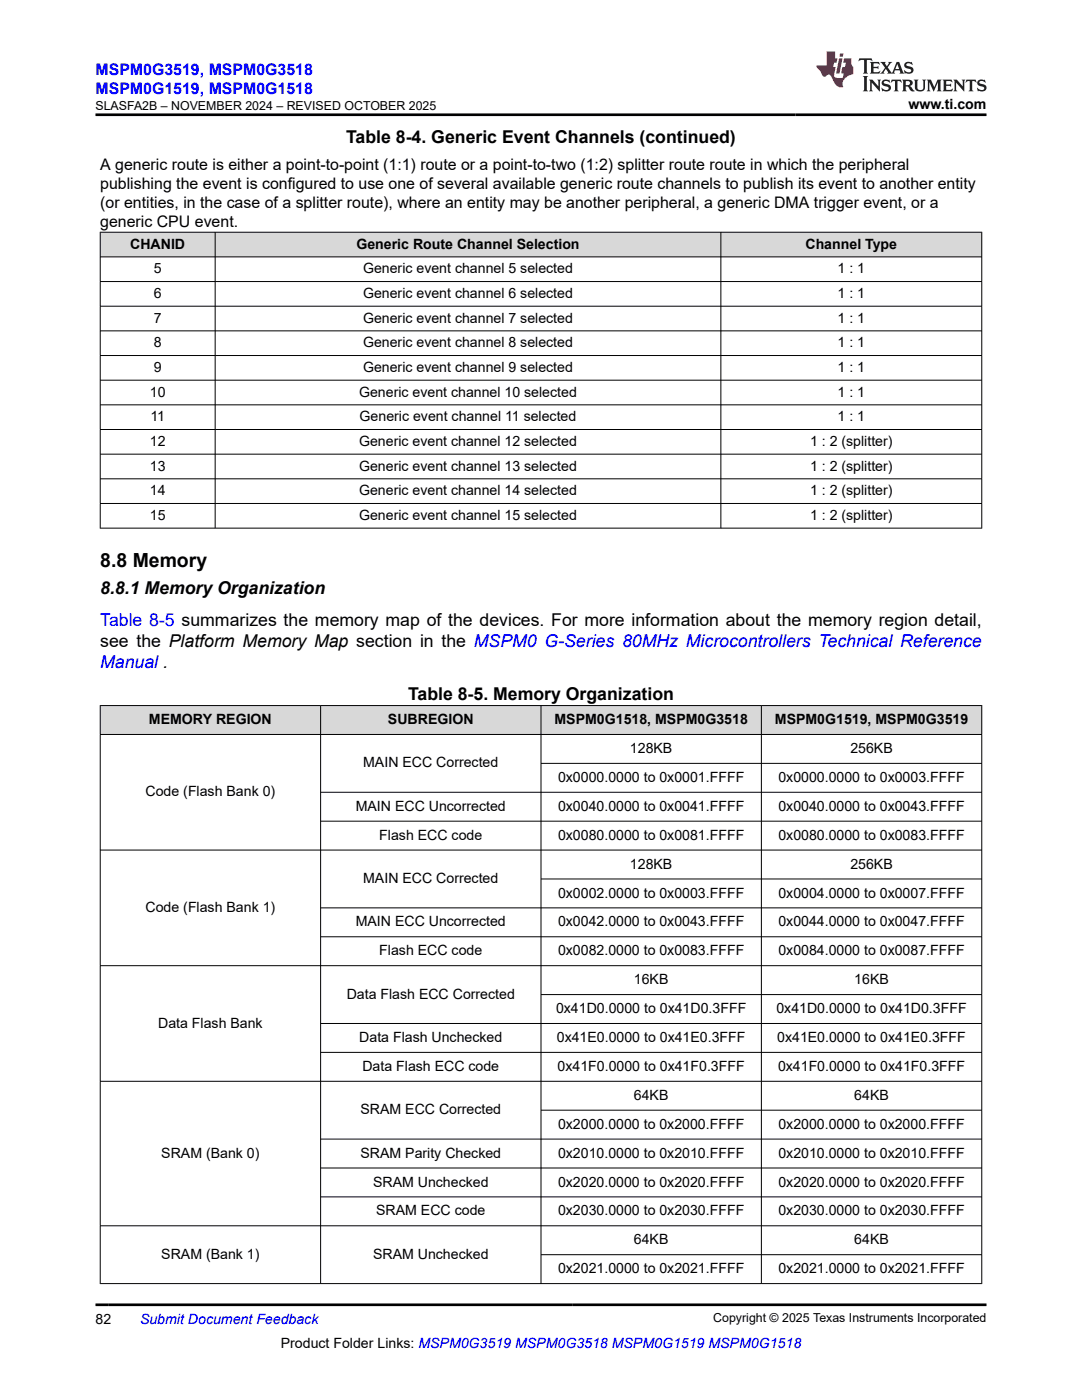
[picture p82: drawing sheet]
<svg xmlns="http://www.w3.org/2000/svg" width="216mm" height="279mm" viewBox="0 0 216 279" stroke-linecap="round" stroke-linejoin="round" font-family="sans-serif">
<defs><g id="words">
<text font-size="3.9" x="20" y="113.1">8.8 Memory</text>
<g font-size="3.5">
<text x="69.1" y="28.5">Table 8-4. Generic Event Channels (continued)</text>
<text x="20" y="118.5">8.8.1 Memory Organization</text>
<text x="20" y="129.1">see the Platform Memory Map section in the MSPM0 G-Series 80MHz Microcontrollers Technical Reference</text>
<text x="81.4" y="139.6">Table 8-5. Memory Organization</text>
</g>
<g font-size="3.5" fill="#00f">
<text x="20" y="124.8">Table 8-5 summarizes the memory map of the devices. For more information about the memory region detail,</text>
<text x="20" y="133.3">Manual .</text>
</g>
<g font-size="3.2" fill="#00f">
<text x="19" y="14.9">MSPM0G3519, MSPM0G3518</text>
<text x="19" y="18.7">MSPM0G1519, MSPM0G1518</text>
</g>
<g font-size="3.2">
<text x="20" y="33.9">A generic route is either a point-to-point (1:1) route or a point-to-two (1:2) splitter route route in which the peripheral</text>
<text x="20" y="37.7">publishing the event is configured to use one of several available generic route channels to publish its event to another entity</text>
<text x="20" y="41.5">(or entities, in the case of a splitter route), where an entity may be another peripheral, a generic DMA trigger event, or a</text>
<text x="20" y="45.3">generic CPU event.</text>
</g>
<g font-size="2.8">
<text x="181.3" y="21.8">www.ti.com</text>
<text x="26" y="49.6">CHANID</text>
<text x="71.1" y="49.6">Generic Route Channel Selection</text>
<text x="160.7" y="49.6">Channel Type</text>
<text x="30.7" y="54.5">5</text>
<text x="30.7" y="59.5">6</text>
<text x="72.4" y="54.5">Generic event channel 5 selected</text>
<text x="72.4" y="59.5">Generic event channel 6 selected</text>
<text x="167.1" y="54.5">1 : 1</text>
<text x="167.1" y="59.5">1 : 1</text>
<text x="30.7" y="64.4">7</text>
<text x="72.4" y="64.4">Generic event channel 7 selected</text>
<text x="167.1" y="64.4">1 : 1</text>
<text x="30.7" y="69.3">8</text>
<text x="72.4" y="69.3">Generic event channel 8 selected</text>
<text x="167.1" y="69.3">1 : 1</text>
<text x="30.7" y="74.2">9</text>
<text x="72.4" y="74.2">Generic event channel 9 selected</text>
<text x="167.1" y="74.2">1 : 1</text>
<text x="29.9" y="79.1">10</text>
<text x="71.7" y="79.1">Generic event channel 10 selected</text>
<text x="167.1" y="79.1">1 : 1</text>
<text x="29.9" y="89">12</text>
<text x="30" y="84.1">11</text>
<text x="71.7" y="89">Generic event channel 12 selected</text>
<text x="71.8" y="84.1">Generic event channel 11 selected</text>
<text x="161.6" y="89">1 : 2 (splitter)</text>
<text x="167.1" y="84.1">1 : 1</text>
<text x="29.9" y="93.9">13</text>
<text x="71.7" y="93.9">Generic event channel 13 selected</text>
<text x="161.6" y="93.9">1 : 2 (splitter)</text>
<text x="29.9" y="98.8">14</text>
<text x="71.7" y="98.8">Generic event channel 14 selected</text>
<text x="161.6" y="98.8">1 : 2 (splitter)</text>
<text x="29.9" y="103.8">15</text>
<text x="71.7" y="103.8">Generic event channel 15 selected</text>
<text x="161.6" y="103.8">1 : 2 (splitter)</text>
<text x="29.7" y="144.5">MEMORY REGION</text>
<text x="77.4" y="144.5">SUBREGION</text>
<text x="110.6" y="144.5">MSPM0G1518, MSPM0G3518</text>
<text x="154.6" y="144.5">MSPM0G1519, MSPM0G3519</text>
<text x="72.5" y="153.2">MAIN ECC Corrected</text>
<text x="125.7" y="150.3">128KB</text>
<text x="169.7" y="150.3">256KB</text>
<text x="29" y="158.9">Code (Flash Bank 0)</text>
<text x="71" y="161.8">MAIN ECC Uncorrected</text>
<text x="111.3" y="156">0x0000.0000 to 0x0001.FFFF</text>
<text x="111.3" y="161.8">0x0040.0000 to 0x0041.FFFF</text>
<text x="155.3" y="156">0x0000.0000 to 0x0003.FFFF</text>
<text x="155.3" y="161.8">0x0040.0000 to 0x0043.FFFF</text>
<text x="75.7" y="167.6">Flash ECC code</text>
<text x="111.3" y="167.6">0x0080.0000 to 0x0081.FFFF</text>
<text x="155.3" y="167.6">0x0080.0000 to 0x0083.FFFF</text>
<text x="125.7" y="173.3">128KB</text>
<text x="169.7" y="173.3">256KB</text>
<text x="72.5" y="176.2">MAIN ECC Corrected</text>
<text x="111.3" y="179.1">0x0002.0000 to 0x0003.FFFF</text>
<text x="155.3" y="179.1">0x0004.0000 to 0x0007.FFFF</text>
<text x="29" y="182">Code (Flash Bank 1)</text>
<text x="71" y="184.9">MAIN ECC Uncorrected</text>
<text x="111.3" y="184.9">0x0042.0000 to 0x0043.FFFF</text>
<text x="155.3" y="184.9">0x0044.0000 to 0x0047.FFFF</text>
<text x="75.7" y="190.7">Flash ECC code</text>
<text x="111.3" y="190.7">0x0082.0000 to 0x0083.FFFF</text>
<text x="155.3" y="190.7">0x0084.0000 to 0x0087.FFFF</text>
<text x="126.5" y="196.4">16KB</text>
<text x="170.5" y="196.4">16KB</text>
<text x="69.2" y="199.3">Data Flash ECC Corrected</text>
<text x="111" y="202.2">0x41D0.0000 to 0x41D0.3FFF</text>
<text x="154.9" y="202.2">0x41D0.0000 to 0x41D0.3FFF</text>
<text x="31.6" y="205.1">Data Flash Bank</text>
<text x="71.7" y="208">Data Flash Unchecked</text>
<text x="111.1" y="208">0x41E0.0000 to 0x41E0.3FFF</text>
<text x="155.1" y="208">0x41E0.0000 to 0x41E0.3FFF</text>
<text x="72.3" y="213.7">Data Flash ECC code</text>
<text x="111.3" y="213.7">0x41F0.0000 to 0x41F0.3FFF</text>
<text x="155.2" y="213.7">0x41F0.0000 to 0x41F0.3FFF</text>
<text x="126.5" y="219.5">64KB</text>
<text x="170.5" y="219.5">64KB</text>
<text x="71.9" y="222.4">SRAM ECC Corrected</text>
<text x="111.3" y="225.3">0x2000.0000 to 0x2000.FFFF</text>
<text x="155.3" y="225.3">0x2000.0000 to 0x2000.FFFF</text>
<text x="32.2" y="231">SRAM (Bank 0)</text>
<text x="71.9" y="231">SRAM Parity Checked</text>
<text x="111.3" y="231">0x2010.0000 to 0x2010.FFFF</text>
<text x="155.3" y="231">0x2010.0000 to 0x2010.FFFF</text>
<text x="74.4" y="236.8">SRAM Unchecked</text>
<text x="111.3" y="236.8">0x2020.0000 to 0x2020.FFFF</text>
<text x="155.3" y="236.8">0x2020.0000 to 0x2020.FFFF</text>
<text x="75.1" y="242.6">SRAM ECC code</text>
<text x="111.3" y="242.6">0x2030.0000 to 0x2030.FFFF</text>
<text x="155.3" y="242.6">0x2030.0000 to 0x2030.FFFF</text>
<text x="32.2" y="251.2">SRAM (Bank 1)</text>
<text x="74.4" y="251.2">SRAM Unchecked</text>
<text x="126.5" y="248.3">64KB</text>
<text x="170.5" y="248.3">64KB</text>
<text x="111.3" y="254.1">0x2021.0000 to 0x2021.FFFF</text>
<text x="155.3" y="254.1">0x2021.0000 to 0x2021.FFFF</text>
<text x="19" y="264.2">82</text>
<text x="56" y="269">Product Folder Links: MSPM0G3519 MSPM0G3518 MSPM0G1519 MSPM0G1518</text>
</g>
<text font-size="2.8" fill="#00f" x="27.9" y="264.2">Submit Document Feedback</text>
<g font-size="2.5">
<text x="19.1" y="21.9">SLASFA2B – NOVEMBER 2024 – REVISED OCTOBER 2025</text>
<text x="142.3" y="263.9">Copyright © 2025 Texas Instruments Incorporated</text>
</g>
</g></defs>
<g fill="#d8d8d8">
<path d="M20 46.3h175.9v5h-175.9z" fill-rule="evenodd"/>
<path d="M20.1 46.4h22.8v4.8h-22.8z" fill-rule="evenodd"/>
<path d="M43 46.4h100.8v4.8h-100.8z" fill-rule="evenodd"/>
<path d="M143.9 46.4h51.9v4.8h-51.9z" fill-rule="evenodd"/>
</g>
<g fill="none" stroke="#000" stroke-width=".2">
<path d="M19.9 46.3h176.1M19.9 51.3h176.1M19.9 56.2h176.1M20 46.3v59.2M42.9 46.3v59.2M143.8 46.3v59.2M195.9 46.3v59.2M19.9 61.1h176.1M19.9 66h176.1M19.9 71h176.1M19.9 75.9h176.1M19.9 80.8h176.1"/>
<path d="M19.9 85.7h176.1M19.9 90.6h176.1M19.9 95.6h176.1M19.9 100.5h176.1M19.9 105.4h176.1"/>
</g>
<g fill="#d8d8d8">
<path d="M20 140.8h175.9v5.8h-175.9z" fill-rule="evenodd"/>
<path d="M20.1 140.9h43.8v5.6h-43.8z" fill-rule="evenodd"/>
<path d="M64 140.9h43.9v5.6h-43.9z" fill-rule="evenodd"/>
<path d="M108 140.9h43.9v5.6h-43.9z" fill-rule="evenodd"/>
<path d="M152 140.9h43.8v5.6h-43.8z" fill-rule="evenodd"/>
</g>
<g fill="none" stroke="#000" stroke-width=".2">
<path d="M19.9 140.8h176.1M19.9 146.6h176.1M20 140.7v115.5M64 140.7v115.5M64 158.1h132M107.9 140.7v115.5M107.9 152.3h88.1M151.9 140.7v115.5M195.9 140.7v115.5M19.9 169.7h176.1M64 163.9h132M107.9 175.4h88.1"/>
<path d="M19.9 192.7h176.1M64 181.2h132M64 187h132M107.9 198.5h88.1M19.9 215.8h176.1M64 204.3h132M64 210h132M64 233.1h132M64 238.9h132M107.9 221.6h88.1M196 227.3h-132M19.9 256.2h176.1"/>
<path d="M107.9 250.4h88.1M196 244.6h-176.1"/>
</g>
<path d="M171.5 11.6l-.2 .6 .5-.2h.6v.1v2.2l-.2 .4h1l-.2-.4v-2.2v-.1h.5l.6 .2-.2-.6zM173.6 12.4l.2 .3v1.6l-.2 .4h1.9l.1-.6a1.08 1.08 0 0 1-1.3 .2v-.7h.6l.4 .2v-.7l-.4 .2h-.6v-.5l.2-.2a1 1 0 0 1 1 .3l-.1-.5zM175.7 12.4l.9 1.1-1 1.2h.9l-.2-.2 .5-.8 .4 .8-.2 .2h1.6l-.2-.2 .2-.5h.9l.1 .5-.1 .2h.9l-.2-.4-.8-1.9h-.5l-.9 2.1-.9-1.1 .9-1h-.8l.2 .2-.4 .6-.4-.6 .2-.2zM179 12.8l.4 1h-.7zM180.7 12.5a.65 .65 0 0 0-.2 .7 .65 .65 0 0 0 .6 .5l.6 .1 .1 .3a.79 .79 0 0 1-.7 .4 .79 .79 0 0 1-.7-.5l.1 .7 .2-.1a.93 .93 0 0 0 1.1 0 .93 .93 0 0 0 .4-.9 1.46 1.46 0 0 0-1.2-.6l-.1-.3a1.09 1.09 0 0 1 1.2 .2l-.2-.6-.1 .1-.5-.2zM172.2 15.2l.2 .4v2.2l-.2 .4h1l-.2-.4v-2.2l.2-.4zM173.4 15.9l.2 .4v1.5l-.2 .4h.8l-.3-.4 .1-1.3 1.6 1.8v-2l.2-.4h-.7l.1 .2 .1 1.1-1.2-1.3zM176.2 16a.65 .65 0 0 0-.2 .8 .65 .65 0 0 0 .6 .4l.6 .2 .1 .2a.79 .79 0 0 1-.7 .4 .79 .79 0 0 1-.7-.5l.1 .7 .2-.1a.93 .93 0 0 0 1.1 .1 .93 .93 0 0 0 .4-1 1.46 1.46 0 0 0-1.2-.5l-.1-.4a1.09 1.09 0 0 1 1.2 .2l-.1-.6-.2 .1-.5-.1zM177.9 15.9l-.1 .6a.63 .63 0 0 1 .8-.3v1.6l-.3 .4h1l-.2-.4v-1.6a.66 .66 0 0 1 .8 .3l-.1-.6zM180 15.9l.2 .4v1.5l-.2 .4h1l-.2-.2-.1-.7h.5l.1 .2a.79 .79 0 0 0 1.2 .6l-1-.9a.61 .61 0 0 0 .6-.6 .61 .61 0 0 0-.5-.7zM180.8 16.2h.1a.47 .47 0 0 1 .5 .1 .47 .47 0 0 1 .1 .5l-.1 .1-.7 .1zM182.3 15.9l.2 .2a2.27 2.27 0 0 0 .4 2 1.04 1.04 0 0 0 1.7-.7v-1.3l.2-.2h-.8l.2 .4v1.1a.6 .6 0 0 1-.6 .6 .6 .6 0 0 1-.6-.6v-1.1l.3-.4zM184.9 15.9l.2 .4v1.5l-.2 .4h.8l-.3-.4v-1.4l.9 1.9 .9-1.9v1.4l-.3 .4h1l-.2-.4v-1.5l.2-.4h-.8l-.7 1.5-.6-1.5zM188.1 15.9l.2 .4v1.5l-.2 .4h1.9l.1-.6a1.09 1.09 0 0 1-1.3 .2v-.7h.6l.4 .2v-.6l-.4 .2h-.6v-.6l.2-.1a1.01 1.01 0 0 1 1 .3l-.1-.6zM190.2 15.9l.3 .4v1.5l-.3 .4h.8l-.2-.4v-1.3l1.6 1.8v-2l.2-.4h-.7l.2 .2v1.1l-1.2-1.3zM192.8 15.9l-.1 .6a.63 .63 0 0 1 .8-.3v1.6l-.3 .4h1l-.2-.4v-1.6a.66 .66 0 0 1 .8 .3l-.1-.6zM195.2 16a.65 .65 0 0 0-.2 .8 .65 .65 0 0 0 .6 .4l.6 .2 .2 .2a.79 .79 0 0 1-.7 .4 .79 .79 0 0 1-.7-.5l.1 .7 .2-.1a.93 .93 0 0 0 1 .1 .93 .93 0 0 0 .5-1 1.46 1.46 0 0 0-1.3-.5v-.4a1.09 1.09 0 0 1 1.2 .2l-.2-.6-.2 .1-.5-.1z" fill="#231f20"/>
<path d="M164.9 10.3v2.7h-2l.1 .4 .8 1a.95 .95 0 0 0 1 .9 .59 .59 0 0 1 .5-.4 .59 .59 0 0 1 .5 .3l.4 .8a1.59 1.59 0 0 0 2.1 1.4 1.61 1.61 0 0 1 1-2.3l1-.3-.1-1.5a1.59 1.59 0 0 1-.3-1.7h-1.5l-.2 .9h.6l-.2 .9h-.5l-.2 .9v.3l.4 .1-.1 .9h-.7a.73 .73 0 0 1-1-.7l.3-1.5h-.5l.1-.9h.5l.2-.9h-.5v-1.3zM167.4 11.6l-.6 3.1h.7l.6-3.1zM167.6 10.7l-.1 .6h.7l.1-.6z" fill="#ed1c24"/>
<path d="M19 22.9h177.8M19 260.4h177.8" fill="none" stroke="#000" stroke-width=".53"/>
<use href="#words"/>
</svg>
